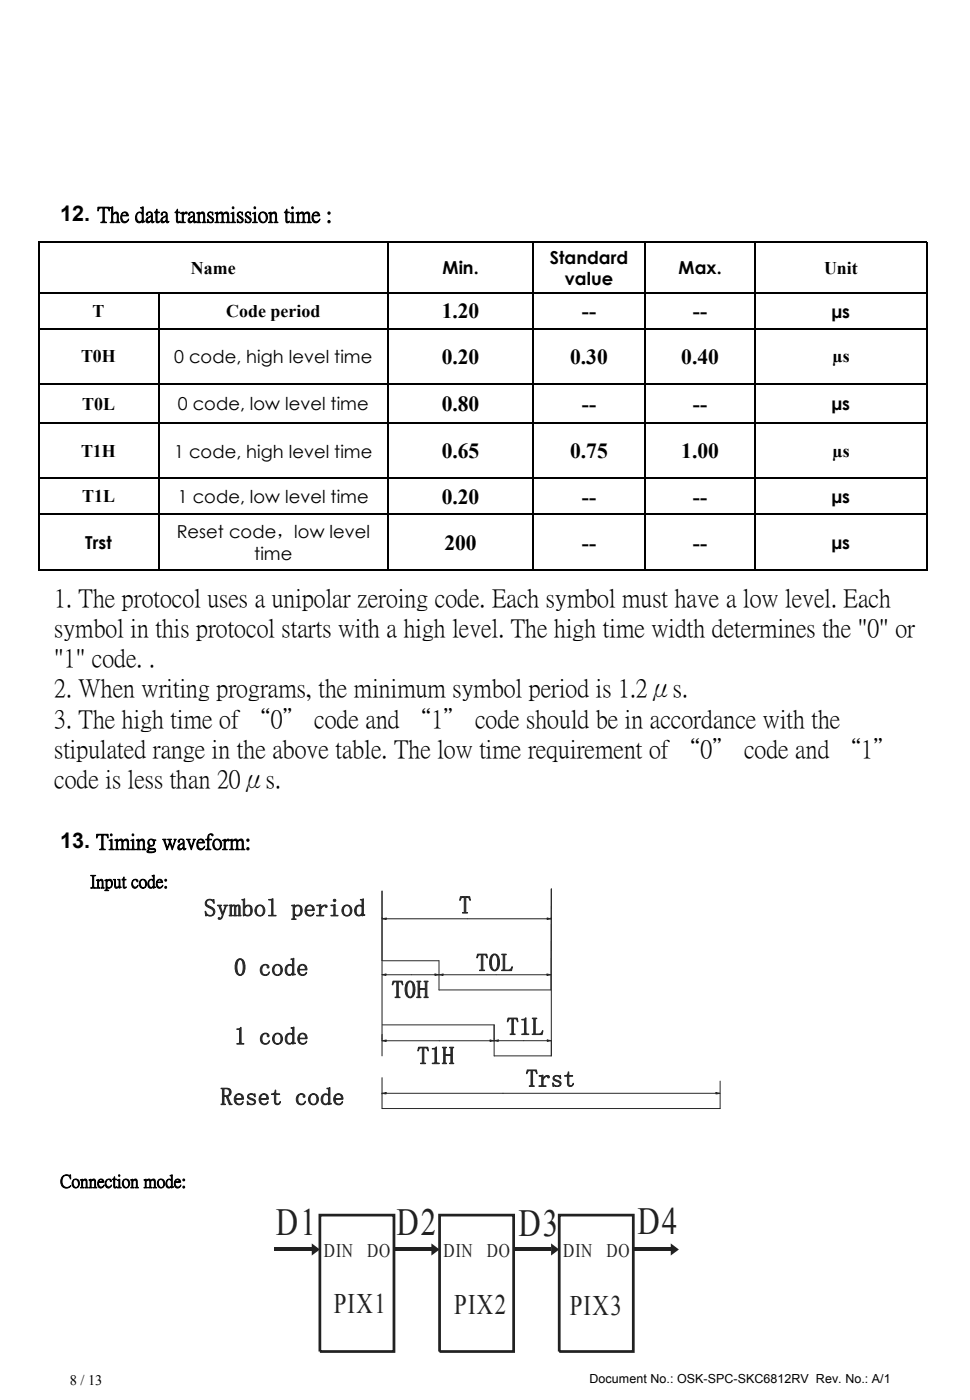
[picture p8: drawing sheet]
<svg xmlns="http://www.w3.org/2000/svg" width="190mm" height="275mm" viewBox="0 0 190 275" stroke-linecap="round" stroke-linejoin="round" font-family="sans-serif">
<defs><g id="words">
<g font-size="7.5" fill="#24211d">
<text x="54.2" y="242.8">D1</text>
<text x="77.9" y="242.8">D2</text>
<text x="101.8" y="243">D3</text>
<text x="125.2" y="242.6">D4</text>
</g>
<g font-size="5.6" fill="#24211d">
<text x="65.5" y="258.1">PIX1</text>
<text x="89.2" y="258.3">PIX2</text>
<text x="111.9" y="258.5">PIX3</text>
</g>
<g font-size="5">
<text x="10.7" y="119.1">1. The protocol uses a unipolar zeroing code. Each symbol must have a low level. Each</text>
<text x="10.7" y="125">symbol in this protocol starts with a high level. The high time width determines the &quot;0&quot; or</text>
<text x="10.7" y="131">&quot;1&quot; code. .</text>
<text x="10.7" y="136.9">2. When writing programs, the minimum symbol period is 1.2μs.</text>
<text x="10.7" y="142.8">3. The high time of “0” code and “1” code should be in accordance with the</text>
<text x="10.7" y="148.7">stipulated range in the above table. The low time requirement of “0” code and “1”</text>
<text x="10.7" y="154.7">code is less than 20μs.</text>
</g>
<g font-size="4.8" fill="#212830">
<text x="90.1" y="179.5">T</text>
<text x="40.1" y="180.1">Symbol period</text>
<text x="45.9" y="191.8">0 code</text>
<text x="93.5" y="190.8">T0L</text>
<text x="76.9" y="196.2">T0H</text>
<text x="99.5" y="203.4">T1L</text>
<text x="46" y="205.3">1 code</text>
<text x="81.9" y="209.1">T1H</text>
<text x="103.2" y="213.6">Trst</text>
<text x="43.3" y="217.2">Reset code</text>
</g>
<g font-size="4.2">
<text x="11.8" y="43.5">12. The data transmission time :</text>
<text x="86.7" y="62.5">1.20</text>
<text x="114.3" y="62.5">--</text>
<text x="136.1" y="62.5">--</text>
<text x="86.7" y="71.5">0.20</text>
<text x="112" y="71.5">0.30</text>
<text x="133.8" y="71.5">0.40</text>
<text x="86.7" y="80.8">0.80</text>
<text x="114.3" y="80.8">--</text>
<text x="136.1" y="80.8">--</text>
<text x="86.7" y="90">0.65</text>
<text x="112" y="90">0.75</text>
<text x="133.8" y="90">1.00</text>
<text x="86.7" y="99">0.20</text>
<text x="114.3" y="99">--</text>
<text x="136.1" y="99">--</text>
<text x="87.3" y="108">200</text>
<text x="114.3" y="108">--</text>
<text x="136.1" y="108">--</text>
<text x="11.8" y="166.8">13. Timing waveform:</text>
</g>
<g font-size="3.8" fill="#24211d">
<text x="63.6" y="247">DIN</text>
<text x="72.1" y="247">DO</text>
<text x="87.1" y="247">DIN</text>
<text x="95.6" y="247">DO</text>
<text x="110.6" y="247">DIN</text>
<text x="119.1" y="247">DO</text>
</g>
<g font-size="3.5">
<text x="37.5" y="53.8">Name</text>
<text x="86.9" y="53.9">Min.</text>
<text x="108" y="51.8">Standard</text>
<text x="133.3" y="53.9">Max.</text>
<text x="161.8" y="53.8">Unit</text>
<text x="110.9" y="56.1">value</text>
<text x="18.2" y="62.3">T</text>
<text x="44.4" y="62.3">Code period</text>
<text x="163.4" y="62.4">µs</text>
<text x="15.9" y="71.2">T0H</text>
<text x="34.2" y="71.4">0 code, high level time</text>
<text x="163.5" y="71.2">µs</text>
<text x="16.1" y="80.5">T0L</text>
<text x="34.9" y="80.7">0 code, low level time</text>
<text x="163.4" y="80.7">µs</text>
<text x="15.9" y="89.8">T1H</text>
<text x="34.2" y="89.9">1 code, high level time</text>
<text x="163.5" y="89.8">µs</text>
<text x="16.1" y="98.8">T1L</text>
<text x="34.9" y="98.9">1 code, low level time</text>
<text x="163.4" y="98.9">µs</text>
<text x="16.7" y="108">Trst</text>
<text x="34.7" y="105.8">Reset code，low level</text>
<text x="163.4" y="108">µs</text>
<text x="49.9" y="110.1">time</text>
<text x="17.8" y="174.4">Input code:</text>
<text x="11.8" y="233.3">Connection mode:</text>
</g>
<text font-size="2.8" x="13.7" y="272.2">8 / 13</text>
<text font-size="2.5" x="115.8" y="271.9">Document No.: OSK-SPC-SKC6812RV Rev. No.: A/1</text>
</g></defs>
<path d="M7.6 47.6h174.4v64.5h-174.4zM7.6 57.5h174.4M31.2 57.5v54.6M76.2 47.6v64.5M104.7 47.6v64.5M126.7 47.6v64.5M148.4 47.6v64.5M7.6 64.6h174.4M7.6 75.5h174.4M7.6 83.1h174.4M7.6 94h174.4M7.6 101.1h174.4" fill="none" stroke="#000" stroke-width=".35"/>
<path d="M62.8 238.8h14.6v26.8h-14.6zM86.3 238.8h14.6v26.8h-14.6zM109.8 238.8h14.6v26.8h-14.6z" fill="none" stroke="#24211d" stroke-width=".54"/>
<g fill="#24211d">
<path d="M84.7 244.4l1.6 1.2-1.6 1.2z"/>
<path d="M108.2 244.4l1.6 1.2-1.6 1.2z"/>
<path d="M131.7 244.4l1.6 1.2-1.6 1.2z"/>
<path d="M61.2 244.4l1.6 1.2-1.6 1.2z"/>
</g>
<g fill="#24211d">
<path d="M77.4 245.2h7.3v.6h-7.3z"/>
<path d="M100.9 245.2h7.3v.6h-7.3z"/>
<path d="M124.4 245.2h7.3v.6h-7.3z"/>
<path d="M53.9 245.2h7.3v.6h-7.3z"/>
</g>
<path d="M75 175.1v32.4M108.3 174.7v32.8h-11.3l.1-6.1h-22M75 188.8h11.2v5.8h22M75.8 204.6h20.4" fill="none" stroke="#212830" stroke-width=".2"/>
<path d="M75 204.6l.8-.2v.3z" fill="#212830"/>
<path d="M75 204.6l.8-.2v.3z" fill="none" stroke="#212830" stroke-width=".2"/>
<path d="M96.2 204.4l.8 .2-.8 .1z" fill="#212830"/>
<path d="M96.2 204.4l.8 .2-.8 .1zM97 204.5v.1M97.8 204.5h9.7M108.3 204.5v3" fill="none" stroke="#212830" stroke-width=".2"/>
<path d="M97 204.5l.8-.1v.3z" fill="#212830"/>
<path d="M97 204.5l.8-.1v.3z" fill="none" stroke="#212830" stroke-width=".2"/>
<path d="M107.5 204.4l.8 .1-.8 .2z" fill="#212830"/>
<path d="M87 191.6h20.4M107.5 204.4l.8 .1-.8 .2z" fill="none" stroke="#212830" stroke-width=".2"/>
<path d="M86.2 191.6l.8-.1v.2z" fill="#212830"/>
<path d="M86.2 191.6l.8-.1v.2z" fill="none" stroke="#212830" stroke-width=".2"/>
<path d="M107.4 191.5l.8 .1-.8 .1z" fill="#212830"/>
<path d="M75.8 191.6h9.6M107.4 191.5l.8 .1-.8 .1z" fill="none" stroke="#212830" stroke-width=".2"/>
<path d="M75 191.6l.8-.2v.3z" fill="#212830"/>
<path d="M75 191.6l.8-.2v.3z" fill="none" stroke="#212830" stroke-width=".2"/>
<path d="M85.4 191.4l.8 .2-.8 .1z" fill="#212830"/>
<path d="M75 180.3v.3M75.8 180.6h31.7M85.4 191.4l.8 .2-.8 .1zM108.3 180.3v.3" fill="none" stroke="#212830" stroke-width=".2"/>
<path d="M75 180.6l.8-.1v.2z" fill="#212830"/>
<path d="M75 180.6l.8-.1v.2z" fill="none" stroke="#212830" stroke-width=".2"/>
<path d="M107.5 180.5l.8 .1-.8 .1z" fill="#212830"/>
<path d="M75 175.1v13.7M108.3 174.7l-.1 19.9M107.5 180.5l.8 .1-.8 .1zM75 211.8v6.1M75.8 214.9h64.8M141.4 212.5v5.4" fill="none" stroke="#212830" stroke-width=".2"/>
<path d="M75 214.9l.8-.1v.2z" fill="#212830"/>
<path d="M75 214.9l.8-.1v.2z" fill="none" stroke="#212830" stroke-width=".2"/>
<path d="M140.6 214.8l.8 .1-.8 .1z" fill="#212830"/>
<path d="M75 217.9h66.4M140.6 214.8l.8 .1-.8 .1z" fill="none" stroke="#212830" stroke-width=".2"/>
<use href="#words"/>
</svg>
